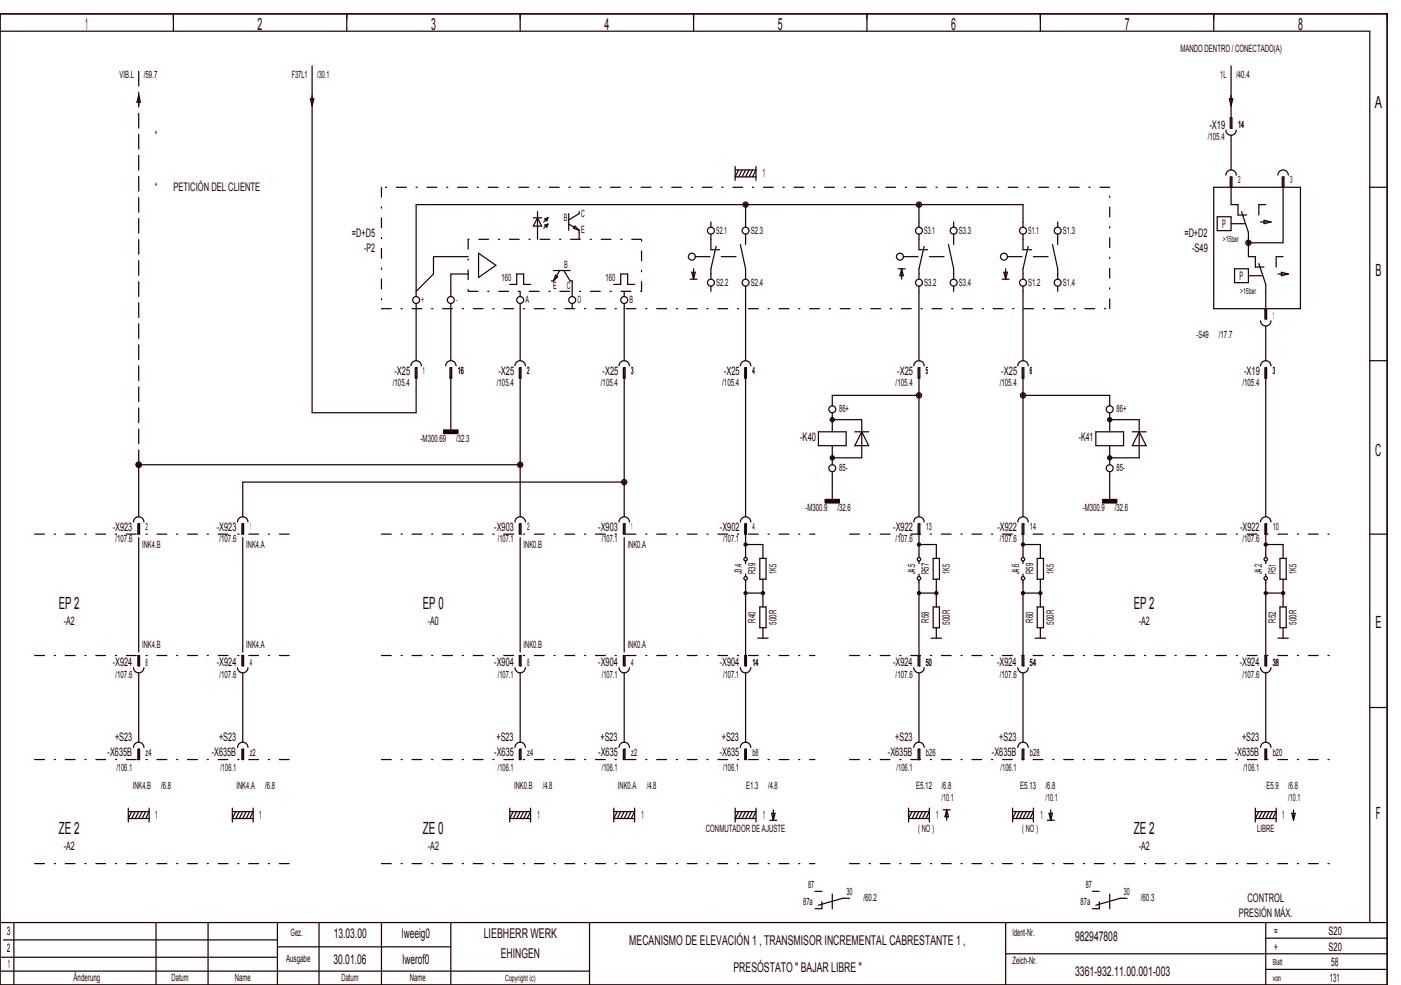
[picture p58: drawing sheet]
<svg xmlns="http://www.w3.org/2000/svg" width="404mm" height="284mm" viewBox="0 0 404 284" stroke-linecap="round" stroke-linejoin="round" font-family="sans-serif">
<defs><g id="words">
<g font-size="4.8" fill="#240000">
<text x="24.6" y="8.6">1</text>
<text x="74.3" y="8.6">2</text>
<text x="124.3" y="8.6">3</text>
<text x="174.3" y="8.6">4</text>
<text x="224.3" y="8.6">5</text>
<text x="274.3" y="8.6">6</text>
<text x="324.3" y="8.6">7</text>
<text x="374.3" y="8.6">8</text>
<text x="396.5" y="31.1">A</text>
<text x="396.7" y="79.6">B</text>
<text x="396.6" y="131.6">C</text>
<text x="16.9" y="175.6">EP 2</text>
<text x="121.9" y="175.6">EP 0</text>
<text x="326.9" y="175.6">EP 2</text>
<text x="396.7" y="181.1">E</text>
<text x="396.8" y="236.1">F</text>
<text x="16.9" y="240.6">ZE 2</text>
<text x="121.9" y="240.6">ZE 0</text>
<text x="326.9" y="240.6">ZE 2</text>
</g>
<g font-size="3.9" fill="#240000">
<text x="96.2" y="270.3">13.03.00</text>
<text x="115.9" y="270.3">lweeig0</text>
<text x="139.5" y="270.3">LIEBHERR WERK</text>
<text x="181.5" y="272.3">MECANISMO DE ELEVACIÓN 1 , TRANSMISOR INCREMENTAL CABRESTANTE 1 ,</text>
<text x="310" y="271.3">982947808</text>
<text x="96.2" y="277.8">30.01.06</text>
<text x="116.1" y="277.8">lwerof0</text>
<text x="144.4" y="276.3">EHINGEN</text>
<text x="211.5" y="280.3">PRESÓSTATO &quot; BAJAR LIBRE &quot;</text>
<text x="310" y="281.3">3361­932.11.00.001­003</text>
</g>
<g font-size="3.4" fill="#240000">
<text x="44.6" y="40.1">*</text>
<text x="348.7" y="37.1">­X19</text>
<text x="220" y="51.1">1</text>
<text x="44.6" y="55.1">*</text>
<text x="50" y="55.1">PETICIÓN DEL CLIENTE</text>
<text x="352.4" y="65.6">P</text>
<text x="101.5" y="68.2">=D+D5</text>
<text x="341.5" y="68.2">=D+D2</text>
<text x="105" y="72.6">­P2</text>
<text x="343.7" y="72.6">­S49</text>
<text x="357.4" y="80.6">P</text>
<text x="113.7" y="108.1">­X25</text>
<text x="143.7" y="108.1">­X25</text>
<text x="173.7" y="108.1">­X25</text>
<text x="208.7" y="108.1">­X25</text>
<text x="258.7" y="108.1">­X25</text>
<text x="288.7" y="108.1">­X25</text>
<text x="358.7" y="108.1">­X19</text>
<text x="230.7" y="127.1">­K40</text>
<text x="311.1" y="127.1">­K41</text>
<text x="32.5" y="153.1">­X923</text>
<text x="62.5" y="153.1">­X923</text>
<text x="142.5" y="153.1">­X903</text>
<text x="172.5" y="153.1">­X903</text>
<text x="207.6" y="153.1">­X902</text>
<text x="257.6" y="153.1">­X922</text>
<text x="287.6" y="153.1">­X922</text>
<text x="357.6" y="153.1">­X922</text>
<text x="18.4" y="180.1">­A2</text>
<text x="123.4" y="180.1">­A0</text>
<text x="328.4" y="180.1">­A2</text>
<text x="32.5" y="192.1">­X924</text>
<text x="62.5" y="192.1">­X924</text>
<text x="142.5" y="192.1">­X904</text>
<text x="172.5" y="192.1">­X904</text>
<text x="207.5" y="192.1">­X904</text>
<text x="257.5" y="192.1">­X924</text>
<text x="287.5" y="192.1">­X924</text>
<text x="357.5" y="192.1">­X924</text>
<text x="33.2" y="213.7">+S23</text>
<text x="63.2" y="213.7">+S23</text>
<text x="143.2" y="213.7">+S23</text>
<text x="173.2" y="213.7">+S23</text>
<text x="208.2" y="213.7">+S23</text>
<text x="258.2" y="213.7">+S23</text>
<text x="288.2" y="213.7">+S23</text>
<text x="358.2" y="213.7">+S23</text>
<text x="31" y="218.1">­X635B</text>
<text x="61" y="218.1">­X635B</text>
<text x="142.5" y="218.1">­X635</text>
<text x="172.5" y="218.1">­X635</text>
<text x="207.5" y="218.1">­X635</text>
<text x="256" y="218.1">­X635B</text>
<text x="286" y="218.1">­X635B</text>
<text x="356" y="218.1">­X635B</text>
<text x="44.7" y="236.1">1</text>
<text x="74.7" y="236.1">1</text>
<text x="155" y="236.1">1</text>
<text x="185" y="236.1">1</text>
<text x="220" y="236.1">1</text>
<text x="270" y="236.1">1</text>
<text x="300" y="236.1">1</text>
<text x="369.7" y="236.1">1</text>
<text x="18.4" y="245.1">­A2</text>
<text x="123.4" y="245.1">­A2</text>
<text x="328.4" y="245.1">­A2</text>
<text x="359.7" y="260.1">CONTROL</text>
<text x="2" y="269.6">3</text>
<text x="357.2" y="264.4">PRESIÓN MÁX.</text>
<text x="367.5" y="269.6">=</text>
<text x="383.1" y="269.6">S20</text>
<text x="2" y="274.6">2</text>
<text x="367.5" y="274.1">+</text>
<text x="383.1" y="274.1">S20</text>
<text x="2.2" y="279.1">1</text>
<text x="383.9" y="278.6">58</text>
<text x="383.5" y="283.1">131</text>
</g>
<g font-size="2.9" fill="#240000">
<text x="340.4" y="14.9">MANDO DENTRO / CONECTADO(A)</text>
<text x="34.5" y="22.4">VIB.L</text>
<text x="41.5" y="22.4">/59.7</text>
<text x="84.1" y="22.4">F37L1</text>
<text x="91.5" y="22.4">/30.1</text>
<text x="351.9" y="22.4">1L</text>
<text x="356.5" y="22.4">/40.4</text>
<text x="348.3" y="40.4">/105.4</text>
<text x="357" y="36.9">14</text>
<text x="357" y="52.9">2</text>
<text x="372" y="52.9">3</text>
<text x="162.6" y="63.7">B</text>
<text x="167.6" y="62.5">C</text>
<text x="167.6" y="67.3">E</text>
<text x="206.5" y="67.4">S2.1</text>
<text x="216.5" y="67.4">S2.3</text>
<text x="266.5" y="67.4">S3.1</text>
<text x="276.5" y="67.4">S3.3</text>
<text x="296.5" y="67.4">S1.1</text>
<text x="306.5" y="67.4">S1.3</text>
<text x="162.7" y="77.4">B</text>
<text x="144.6" y="80.9">160</text>
<text x="159.5" y="83.3">E</text>
<text x="163.4" y="83.3">C</text>
<text x="174.6" y="80.9">160</text>
<text x="206.5" y="82.4">S2.2</text>
<text x="216.5" y="82.4">S2.4</text>
<text x="266.5" y="82.4">S3.2</text>
<text x="276.5" y="82.4">S3.4</text>
<text x="296.5" y="82.4">S1.2</text>
<text x="306.5" y="82.4">S1.4</text>
<text x="121.5" y="87.4">+</text>
<text x="131.5" y="87.4">­</text>
<text x="151.5" y="87.4">A</text>
<text x="166.5" y="87.4">O</text>
<text x="181.5" y="87.4">B</text>
<text x="367" y="91.9">1</text>
<text x="345" y="97.4">­S49</text>
<text x="351.5" y="97.4">/17.7</text>
<text x="122" y="107.9">1</text>
<text x="132" y="107.9">16</text>
<text x="152" y="107.9">2</text>
<text x="182" y="107.9">3</text>
<text x="217" y="107.9">4</text>
<text x="267" y="107.9">5</text>
<text x="297" y="107.9">6</text>
<text x="367" y="107.9">3</text>
<text x="113.3" y="111.4">/105.4</text>
<text x="143.3" y="111.4">/105.4</text>
<text x="173.3" y="111.4">/105.4</text>
<text x="208.3" y="111.4">/105.4</text>
<text x="258.3" y="111.4">/105.4</text>
<text x="288.3" y="111.4">/105.4</text>
<text x="358.3" y="111.4">/105.4</text>
<text x="242" y="118.9">86+</text>
<text x="322" y="118.9">86+</text>
<text x="121.3" y="127.4">­M300.69</text>
<text x="131.5" y="127.4">/32.3</text>
<text x="242" y="135.9">85­</text>
<text x="322" y="135.9">85­</text>
<text x="232.3" y="147.4">­M300.9</text>
<text x="241.5" y="147.4">/32.6</text>
<text x="312.3" y="147.4">­M300.9</text>
<text x="321.5" y="147.4">/32.6</text>
<text x="42" y="152.9">2</text>
<text x="72" y="152.9">1</text>
<text x="152" y="152.9">2</text>
<text x="182" y="152.9">1</text>
<text x="217" y="152.9">4</text>
<text x="267" y="152.9">13</text>
<text x="297" y="152.9">14</text>
<text x="367" y="152.9">10</text>
<text x="33.3" y="156.4">/107.6</text>
<text x="41" y="157.9">INK4.B</text>
<text x="63.3" y="156.4">/107.6</text>
<text x="71" y="157.9">INK4.A</text>
<text x="143.6" y="156.4">/107.1</text>
<text x="151" y="157.9">INK0.B</text>
<text x="173.6" y="156.4">/107.1</text>
<text x="181" y="157.9">INK0.A</text>
<text x="208.6" y="156.4">/107.1</text>
<text x="258.3" y="156.4">/107.6</text>
<text x="288.3" y="156.4">/107.6</text>
<text x="358.3" y="156.4">/107.6</text>
<text x="213.9" y="165.6" transform="rotate(-90 213.9 165.6)">J3.4</text>
<text x="217.9" y="165.5" transform="rotate(-90 217.9 165.5)">R39</text>
<text x="223.9" y="165.5" transform="rotate(-90 223.9 165.5)">1K5</text>
<text x="263.9" y="165.6" transform="rotate(-90 263.9 165.6)">J4.5</text>
<text x="267.9" y="165.5" transform="rotate(-90 267.9 165.5)">R57</text>
<text x="273.9" y="165.5" transform="rotate(-90 273.9 165.5)">1K5</text>
<text x="293.9" y="165.6" transform="rotate(-90 293.9 165.6)">J4.6</text>
<text x="297.9" y="165.5" transform="rotate(-90 297.9 165.5)">R59</text>
<text x="303.9" y="165.5" transform="rotate(-90 303.9 165.5)">1K5</text>
<text x="363.9" y="165.6" transform="rotate(-90 363.9 165.6)">J4.2</text>
<text x="367.9" y="165.4" transform="rotate(-90 367.9 165.4)">R51</text>
<text x="373.9" y="165.5" transform="rotate(-90 373.9 165.5)">1K5</text>
<text x="217.9" y="179.5" transform="rotate(-90 217.9 179.5)">R40</text>
<text x="267.9" y="179.5" transform="rotate(-90 267.9 179.5)">R58</text>
<text x="297.9" y="179.5" transform="rotate(-90 297.9 179.5)">R60</text>
<text x="367.9" y="179.5" transform="rotate(-90 367.9 179.5)">R52</text>
<text x="223.9" y="180.1" transform="rotate(-90 223.9 180.1)">500R</text>
<text x="273.9" y="180.1" transform="rotate(-90 273.9 180.1)">500R</text>
<text x="303.9" y="180.1" transform="rotate(-90 303.9 180.1)">500R</text>
<text x="373.9" y="180.1" transform="rotate(-90 373.9 180.1)">500R</text>
<text x="41" y="186.9">INK4.B</text>
<text x="42" y="191.9">8</text>
<text x="71" y="186.9">INK4.A</text>
<text x="72" y="191.9">4</text>
<text x="151" y="186.9">INK0.B</text>
<text x="152" y="191.9">8</text>
<text x="181" y="186.9">INK0.A</text>
<text x="182" y="191.9">4</text>
<text x="217" y="191.9">14</text>
<text x="267" y="191.9">50</text>
<text x="297" y="191.9">54</text>
<text x="367" y="191.9">38</text>
<text x="33.3" y="195.4">/107.6</text>
<text x="63.3" y="195.4">/107.6</text>
<text x="143.6" y="195.4">/107.1</text>
<text x="173.6" y="195.4">/107.1</text>
<text x="208.6" y="195.4">/107.1</text>
<text x="258.3" y="195.4">/107.6</text>
<text x="288.3" y="195.4">/107.6</text>
<text x="358.3" y="195.4">/107.6</text>
<text x="42" y="217.9">z4</text>
<text x="72" y="217.9">z2</text>
<text x="152" y="217.9">z4</text>
<text x="182" y="217.9">z2</text>
<text x="217" y="217.9">b8</text>
<text x="267" y="217.9">b26</text>
<text x="297" y="217.9">b28</text>
<text x="367" y="217.9">b20</text>
<text x="33.6" y="222.3">/106.1</text>
<text x="38.3" y="227.4">INK4.B</text>
<text x="46.5" y="227.4">/6.8</text>
<text x="63.6" y="222.3">/106.1</text>
<text x="68.2" y="227.4">INK4.A</text>
<text x="76.5" y="227.4">/6.8</text>
<text x="143.6" y="222.3">/106.1</text>
<text x="148.3" y="227.4">INK0.B</text>
<text x="156.5" y="227.4">/4.8</text>
<text x="173.6" y="222.3">/106.1</text>
<text x="178.2" y="227.4">INK0.A</text>
<text x="186.5" y="227.4">/4.8</text>
<text x="208.6" y="222.3">/106.1</text>
<text x="215.2" y="227.4">E1.3</text>
<text x="221.5" y="227.4">/4.8</text>
<text x="258.6" y="222.3">/106.1</text>
<text x="264.2" y="227.4">E5.12</text>
<text x="271.5" y="227.4">/6.8</text>
<text x="288.6" y="222.3">/106.1</text>
<text x="294.2" y="227.4">E5.13</text>
<text x="301.5" y="227.4">/6.8</text>
<text x="358.6" y="222.3">/106.1</text>
<text x="365.2" y="227.4">E5.9</text>
<text x="371.5" y="227.4">/6.8</text>
<text x="271.5" y="230.9">/10.1</text>
<text x="301.5" y="230.9">/10.1</text>
<text x="371.5" y="230.9">/10.1</text>
<text x="203.5" y="239.9">CONMUTADOR DE AJUSTE</text>
<text x="264.8" y="239.9">( NO )</text>
<text x="294.8" y="239.9">( NO )</text>
<text x="362.6" y="239.9">LIBRE</text>
<text x="233.1" y="256">87</text>
<text x="244.1" y="258">30</text>
<text x="313.1" y="256">87</text>
<text x="324.1" y="258">30</text>
<text x="231.6" y="261">87a</text>
<text x="249" y="259.9">/60.2</text>
<text x="311.6" y="261">87a</text>
<text x="329" y="259.9">/60.3</text>
<text x="83.8" y="269.9">Gez.</text>
<text x="292" y="269.9">Ident­Nr.</text>
<text x="82.5" y="277.4">Ausgabe</text>
<text x="292" y="277.9">Zeich­Nr.</text>
<text x="21.2" y="282.9">Änderung</text>
<text x="49.5" y="282.9">Datum</text>
<text x="67.7" y="282.9">Name</text>
<text x="98.5" y="282.9">Datum</text>
<text x="118.2" y="282.9">Name</text>
</g>
<g font-size="2.4" fill="#240000">
<text x="352.6" y="69.8">&gt;15bar</text>
<text x="357.6" y="84.8">&gt;15bar</text>
<text x="367" y="278.3">Blatt</text>
<text x="145.7" y="282.8">Copyright (c)</text>
<text x="367" y="282.8">von</text>
</g>
</g></defs>
<g fill="none" stroke="#240000" stroke-width=".35">
<path d="M0 4h400v280h-400zM0 9h395v257M50 4v5M90 19v100h30v-13h.2v3h-.5v-3M100 4v5M150 4v5M200 4v5M250 4v5M300 4v5M350 4v5M355 19v18h.2v-3h-.4v3M40 27.5v3"/>
<path d="M40 27.5l.5 2h-1zM89.5 28.5h1l-.5 2zM353.5 37.5a1.5 1.5 0 0 0 1.5 1.5 1.5 1.5 0 0 0 1.5-1.5M354.5 28.5h1l-.5 2zM355 39v10M212 48v4M212 49h6l-1 2M213 49l-1 2h6M214 49l-1 2M215 59v6.5M215 49l-1 2M216 49l-1 2"/>
<path d="M217 49l-1 2M218 48v4M265 59v6.5M350 54h25v35h-25zM353.5 50.5a1.5 1.5 0 0 1 1.5-1.5 1.5 1.5 0 0 1 1.5 1.5M354.8 51v3M355.2 54v-3h-.2v8h2v3h2.5M365 59h-2v3M368.5 50.5a1.5 1.5 0 0 1 1.5-1.5 1.5 1.5 0 0 1 1.5 1.5M369.7 51v3M370.3 54v-3h-.3v19h-10M395 54h5"/>
<path d="M135 79h-5v6.5M135 74h-10v5l-5 5M138 73l5 3.5-5 3.5zM153.8 62.8h2.4M155 62.8l1.2 2.4h-2.4zM155 61v8M157.1 64.9l.9-.3-.3 .9zM157.1 63.1l.9-.3-.3 .9zM158 64.6l-1.2 1.2M158 62.8l-1.2 1.2M159.6 78h4.8M160.2 79.4l.6 .4-1.2 1.2z"/>
<path d="M161.4 78l-1.8 3M162.6 78l1.8 3h.6v4.5M164 61.6v4.8M164 64.6l3 1.8M165.8 65.2l1.2 1.2-1.6-.6zM167 61v.6l-3 1.8M167 66.4v2.6M199.5 78.5h1l-.5 2zM200 77.5v3M205 64v1.5M205 67.5v4.5h2.5M206.5 71l-1.5 6.5v3"/>
<path d="M213.5 70.5l1.5 7v3M215 67.5v3M259 77.5h2M260 77.5v3M260 77.5l.5 2h-1zM265 67.5v4.5h2.5M266.5 71l-1.5 6.5v3M273.5 70.5l1.5 7v3M275 64v1.5M275 67.5v3M289.5 78.5h1l-.5 2zM290 77.5v3"/>
<path d="M295 65.5v-6.5h-175v26.5M295 67.5v4.5h2.5M296.5 71l-1.5 6.5v3M303.5 70.5l1.5 7v3M305 64v1.5M305 67.5v3M351 62.5h4v4h-4zM356 77.5h4v4h-4zM358 61l2 6v7h2v3h2.5M363 76l2 6v10h.2v-3M363.5 64h3M364.5 63.5l2 .5-2 .5z"/>
<path d="M368.5 79h3M369.5 78.5l2 .5-2 .5zM370 74h-2v3M120 87.5v16.5M130 87.5v16.5M147 82h2v-3h2v3h2M150 84v1.5M150 87.5v16.5M159 81h.6M165 87.5v1.5M177 82h2v-3h2v3h2M180 84v1.5"/>
<path d="M180 87.5v16.5M199 80.5h2M205 82.5v1.5M215 82.5v21.5M265 82.5v21.5M275 82.5v1.5M289 80.5h2M295 82.5v21.5M305 82.5v1.5M363.5 92.5a1.5 1.5 0 0 0 1.5 1.5 1.5 1.5 0 0 0 1.5-1.5M364.8 89v3M365 94v10"/>
<path d="M118.5 105.5a1.5 1.5 0 0 1 1.5-1.5 1.5 1.5 0 0 1 1.5 1.5M128.5 105.5a1.5 1.5 0 0 1 1.5-1.5 1.5 1.5 0 0 1 1.5 1.5M129.8 106v3h.4v-3h-.2v18M148.5 105.5a1.5 1.5 0 0 1 1.5-1.5 1.5 1.5 0 0 1 1.5 1.5M149.8 106v3h.4v-3h-.2v43M178.5 105.5a1.5 1.5 0 0 1 1.5-1.5 1.5 1.5 0 0 1 1.5 1.5M179.8 106v3h.5v-3h-.3v43M213.5 105.5a1.5 1.5 0 0 1 1.5-1.5 1.5 1.5 0 0 1 1.5 1.5M214.8 106v3h.4v-3h-.2v43M240 119v5.5M263.5 105.5a1.5 1.5 0 0 1 1.5-1.5 1.5 1.5 0 0 1 1.5 1.5M264.7 106v3h.6v-3h-.3v43"/>
<path d="M265 114h-25v3M293.5 105.5a1.5 1.5 0 0 1 1.5-1.5 1.5 1.5 0 0 1 1.5 1.5M294.7 106v3h.5v-3h-.2v43M295 114h25v3M320 119v5.5M363.5 105.5a1.5 1.5 0 0 1 1.5-1.5 1.5 1.5 0 0 1 1.5 1.5M364.8 106v3h.4v-3h-.2v43M395 104h5M128 124h4v1h-4zM128 124.9h4M128 124.8h4M128 124.7h4"/>
<path d="M128 124.6h4M128 124.5h4M128 124.4h4M128 124.3h4M128 124.2h4M128 124.1h4M150 134h-110v15M180 139h-110v10M236 124.5h8v4h-8zM240 128.5v5.5M240 136v8M240 121h8.5v11h-8.5"/>
<path d="M246.5 124.5h4M248.5 124.5l2 4h-4zM316 124.5h8v4h-8zM320 121h8.5v11h-8.5M320 128.5v5.5M320 136v8M326.5 124.5h4M328.5 124.5l2 4h-4zM38.5 150.5a1.5 1.5 0 0 1 1.5-1.5 1.5 1.5 0 0 1 1.5 1.5M39.8 151v3h.5v-3h-.3v3M40 155v33M68.5 150.5a1.5 1.5 0 0 1 1.5-1.5 1.5 1.5 0 0 1 1.5 1.5"/>
<path d="M69.7 151v3h.6v-3h-.3v3M70 155v33M148.5 150.5a1.5 1.5 0 0 1 1.5-1.5 1.5 1.5 0 0 1 1.5 1.5M149.8 151v3h.4v-3h-.2v3M150 155v33M178.5 150.5a1.5 1.5 0 0 1 1.5-1.5 1.5 1.5 0 0 1 1.5 1.5M179.8 151v3h.5v-3h-.3v3M180 155v33M213.5 150.5a1.5 1.5 0 0 1 1.5-1.5 1.5 1.5 0 0 1 1.5 1.5M214.8 151v3h.4v-3h-.2v9.8M215 157h5v4M238 144h4v1h-4z"/>
<path d="M238 144.9h4M238 144.8h4M238 144.7h4M238 144.6h4M238 144.5h4M238 144.4h4M238 144.3h4M238 144.2h4M238 144.1h4M263.5 150.5a1.5 1.5 0 0 1 1.5-1.5 1.5 1.5 0 0 1 1.5 1.5M264.7 151v3h.6v-3h-.3v9.8M265 157h5v4"/>
<path d="M293.5 150.5a1.5 1.5 0 0 1 1.5-1.5 1.5 1.5 0 0 1 1.5 1.5M294.7 151v3h.5v-3h-.2v9.8M295 157h5v4M318 144h4v1h-4zM318 144.9h4M318 144.8h4M318 144.7h4M318 144.6h4M318 144.5h4M318 144.4h4M318 144.3h4M318 144.2h4"/>
<path d="M318 144.1h4M363.5 150.5a1.5 1.5 0 0 1 1.5-1.5 1.5 1.5 0 0 1 1.5 1.5M364.8 151v3h.4v-3h-.2v9.8M365 157h5v4M395 154h5M215 167.3v24.7h.2v-3h-.4v3M215 161.8v.7M215 165.5v.8M215 171h5M219.1 161h1.8v6h-1.8zM219.1 175h1.8v6h-1.8zM220 167v8"/>
<path d="M265 167.3v24.7h.3v-3h-.6v3M265 161.8v.7M265 165.5v.8M265 171h5M269.1 175h1.8v6h-1.8zM269.1 161h1.8v6h-1.8zM270 167v8M295 167.3v24.7h.2v-3h-.5v3M295 161.8v.7M295 165.5v.8M295 171h5M299.1 175h1.8v6h-1.8z"/>
<path d="M299.1 161h1.8v6h-1.8zM300 167v8M365 167.3v24.7h.2v-3h-.4v3M365 161.8v.7M365 165.5v.8M365 171h5M369.1 175h1.8v6h-1.8zM369.1 161h1.8v6h-1.8zM370 167v8M38.5 192.5a1.5 1.5 0 0 0 1.5 1.5 1.5 1.5 0 0 0 1.5-1.5M40 189v3h.3v-3h-.5v3M40 194v20"/>
<path d="M68.5 192.5a1.5 1.5 0 0 0 1.5 1.5 1.5 1.5 0 0 0 1.5-1.5M70 189v3h.3v-3h-.6v3M70 194v20M148.5 192.5a1.5 1.5 0 0 0 1.5 1.5 1.5 1.5 0 0 0 1.5-1.5M150 189v3h.2v-3h-.4v3M150 194v20M178.5 192.5a1.5 1.5 0 0 0 1.5 1.5 1.5 1.5 0 0 0 1.5-1.5M180 189v3h.3v-3h-.5v3M180 194v20M213.5 192.5a1.5 1.5 0 0 0 1.5 1.5 1.5 1.5 0 0 0 1.5-1.5M215 194v20M218.5 184h3"/>
<path d="M220 181v3M263.5 192.5a1.5 1.5 0 0 0 1.5 1.5 1.5 1.5 0 0 0 1.5-1.5M265 194v20M268.5 184h3M270 181v3M293.5 192.5a1.5 1.5 0 0 0 1.5 1.5 1.5 1.5 0 0 0 1.5-1.5M295 194v20M298.5 184h3M300 181v3M363.5 192.5a1.5 1.5 0 0 0 1.5 1.5 1.5 1.5 0 0 0 1.5-1.5M365 194v20M368.5 184h3"/>
<path d="M370 181v3M38.5 215.5a1.5 1.5 0 0 1 1.5-1.5 1.5 1.5 0 0 1 1.5 1.5M39.8 216v3h.5v-3h-.3v3M68.5 215.5a1.5 1.5 0 0 1 1.5-1.5 1.5 1.5 0 0 1 1.5 1.5M69.7 216v3h.6v-3h-.3v3M148.5 215.5a1.5 1.5 0 0 1 1.5-1.5 1.5 1.5 0 0 1 1.5 1.5M149.8 216v3h.4v-3h-.2v3M178.5 215.5a1.5 1.5 0 0 1 1.5-1.5 1.5 1.5 0 0 1 1.5 1.5M179.8 216v3h.5v-3h-.3v3M213.5 215.5a1.5 1.5 0 0 1 1.5-1.5 1.5 1.5 0 0 1 1.5 1.5M214.8 216v3h.4v-3h-.2v3M263.5 215.5a1.5 1.5 0 0 1 1.5-1.5 1.5 1.5 0 0 1 1.5 1.5"/>
<path d="M264.7 216v3h.6v-3h-.3v3M293.5 215.5a1.5 1.5 0 0 1 1.5-1.5 1.5 1.5 0 0 1 1.5 1.5M294.7 216v3h.5v-3h-.2v3M363.5 215.5a1.5 1.5 0 0 1 1.5-1.5 1.5 1.5 0 0 1 1.5 1.5M364.8 216v3h.4v-3h-.2v3M395 204h5M37 234h6l-1 2M37 233v4M38 234l-1 2h6M39 234l-1 2M40 234l-1 2M41 234l-1 2"/>
<path d="M42 234l-1 2M43 233v4M67 233v4M67 234h6l-1 2M68 234l-1 2h6M69 234l-1 2M70 234l-1 2M71 234l-1 2M72 234l-1 2M73 233v4M147 234h6l-1 2M147 233v4"/>
<path d="M148 234l-1 2h6M149 234l-1 2M150 234l-1 2M151 234l-1 2M152 234l-1 2M153 233v4M177 234h6l-1 2M177 233v4M178 234l-1 2h6M179 234l-1 2M180 234l-1 2M181 234l-1 2"/>
<path d="M182 234l-1 2M183 233v4M212 234h6l-1 2M212 233v4M213 234l-1 2h6M214 234l-1 2M215 234l-1 2M216 234l-1 2M217 234l-1 2M218 233v4M222 236.5h2M222.5 234.5h1l-.5 2z"/>
<path d="M223 233.5v3M262 234h6l-1 2M262 233v4M263 234l-1 2h6M264 234l-1 2M265 234l-1 2M266 234l-1 2M267 234l-1 2M268 233v4M272 233.5h2M273 233.5v3M273 233.5l.5 2h-1z"/>
<path d="M292 234h6l-1 2M292 233v4M293 234l-1 2h6M294 234l-1 2M295 234l-1 2M296 234l-1 2M297 234l-1 2M298 233v4M302 236.5h2M302.5 234.5h1l-.5 2zM303 233.5v3M362 234h6l-1 2"/>
<path d="M362 233v4M363 234l-1 2h6M364 234l-1 2M365 234l-1 2M366 234l-1 2M367 234l-1 2M368 233v4M372.5 234.5h1l-.5 2zM373 233.5v3M235 257h2M245 259h-2l-7 2M315 257h2"/>
<path d="M325 259h-2l-7 2M0 276h80M0 266h400M1 271h79M4 266v18M45 266v18M60 266v18M80 266v18M80 273h50M92 266v18M110 266v18M130 266v18"/>
<path d="M170 266v18M237 260v2h-2M290 266v18M290 275h110M317 260v2h-2M365 266v18M365 279.5h35M365 270.5h35M0 280h170"/>
<circle cx="215" cy="59" r=".75"/>
<circle cx="215" cy="59" r=".38"/>
<circle cx="265" cy="59" r=".75"/>
<circle cx="265" cy="59" r=".38"/>
<circle cx="199.5" cy="74" r="1"/>
<circle cx="205" cy="66.5" r="1"/>
<circle cx="215" cy="66.5" r="1"/>
<circle cx="259.5" cy="74" r="1"/>
<circle cx="265" cy="66.5" r="1"/>
<circle cx="275" cy="66.5" r="1"/>
<circle cx="289.5" cy="74" r="1"/>
<circle cx="295" cy="66.5" r="1"/>
<circle cx="305" cy="66.5" r="1"/>
<circle cx="360" cy="70" r=".75"/>
<circle cx="360" cy="70" r=".38"/>
<circle cx="120" cy="86.5" r="1"/>
<circle cx="130" cy="86.5" r="1"/>
<circle cx="150" cy="86.5" r="1"/>
<circle cx="165" cy="86.5" r="1"/>
<circle cx="180" cy="86.5" r="1"/>
<circle cx="205" cy="81.5" r="1"/>
<circle cx="215" cy="81.5" r="1"/>
<circle cx="265" cy="81.5" r="1"/>
<circle cx="275" cy="81.5" r="1"/>
<circle cx="295" cy="81.5" r="1"/>
<circle cx="305" cy="81.5" r="1"/>
<circle cx="240" cy="118" r="1"/>
<circle cx="265" cy="114" r=".38"/>
<circle cx="265" cy="114" r=".75"/>
<circle cx="295" cy="114" r=".75"/>
<circle cx="295" cy="114" r=".38"/>
<circle cx="320" cy="118" r="1"/>
<circle cx="40" cy="134" r=".75"/>
<circle cx="40" cy="134" r=".38"/>
<circle cx="150" cy="134" r=".75"/>
<circle cx="150" cy="134" r=".38"/>
<circle cx="180" cy="139" r=".75"/>
<circle cx="180" cy="139" r=".38"/>
<circle cx="240" cy="135" r="1"/>
<circle cx="240" cy="132" r=".6"/>
<circle cx="240" cy="121" r=".6"/>
<circle cx="240" cy="132" r=".3"/>
<circle cx="240" cy="121" r=".3"/>
<circle cx="320" cy="135" r="1"/>
<circle cx="320" cy="132" r=".6"/>
<circle cx="320" cy="121" r=".6"/>
<circle cx="320" cy="132" r=".3"/>
<circle cx="320" cy="121" r=".3"/>
<circle cx="215" cy="157" r=".45"/>
<circle cx="215" cy="157" r=".22"/>
<circle cx="265" cy="157" r=".45"/>
<circle cx="265" cy="157" r=".22"/>
<circle cx="295" cy="157" r=".45"/>
<circle cx="295" cy="157" r=".22"/>
<circle cx="365" cy="157" r=".45"/>
<circle cx="365" cy="157" r=".22"/>
<circle cx="215" cy="161.3" r=".5"/>
<circle cx="215" cy="166.8" r=".5"/>
<circle cx="215" cy="171" r=".45"/>
<circle cx="215" cy="171" r=".23"/>
<circle cx="220" cy="171" r=".45"/>
<circle cx="220" cy="171" r=".22"/>
<circle cx="265" cy="161.3" r=".5"/>
<circle cx="265" cy="166.8" r=".5"/>
<circle cx="265" cy="171" r=".45"/>
<circle cx="265" cy="171" r=".23"/>
<circle cx="270" cy="171" r=".45"/>
<circle cx="270" cy="171" r=".23"/>
<circle cx="295" cy="161.3" r=".5"/>
<circle cx="295" cy="166.8" r=".5"/>
<circle cx="295" cy="171" r=".45"/>
<circle cx="295" cy="171" r=".23"/>
<circle cx="300" cy="171" r=".45"/>
<circle cx="300" cy="171" r=".22"/>
<circle cx="365" cy="161.3" r=".5"/>
<circle cx="365" cy="166.8" r=".5"/>
<circle cx="365" cy="171" r=".45"/>
<circle cx="365" cy="171" r=".22"/>
<circle cx="370" cy="171" r=".45"/>
<circle cx="370" cy="171" r=".22"/>
</g>
<g fill="none" stroke="#240000" stroke-width=".35" stroke-dasharray="2.8 2.8 .4 2.8">
<path d="M110 54v35M320 54h-210M135 69v15M185 69h-50M110 89h210M135 84h50M185 84v-15M320 89v-35M10 154h75M110 154h125M245 154h140M10 189h75"/>
<path d="M110 189h125M245 189h140M10 219h75M110 219h125M245 219h140M10 249h75M110 249h125M245 249h140"/>
</g>
<path d="M200.5 74h5M208 74h5M260.5 74h5M268 74h5M290.5 74h5M298 74h5M355 64.5h4M360 79.5h4M40 134v-115M240 262v-6M320 262v-6" fill="none" stroke="#240000" stroke-width=".35" stroke-dasharray="4.2 1.8"/>
<use href="#words"/>
</svg>
